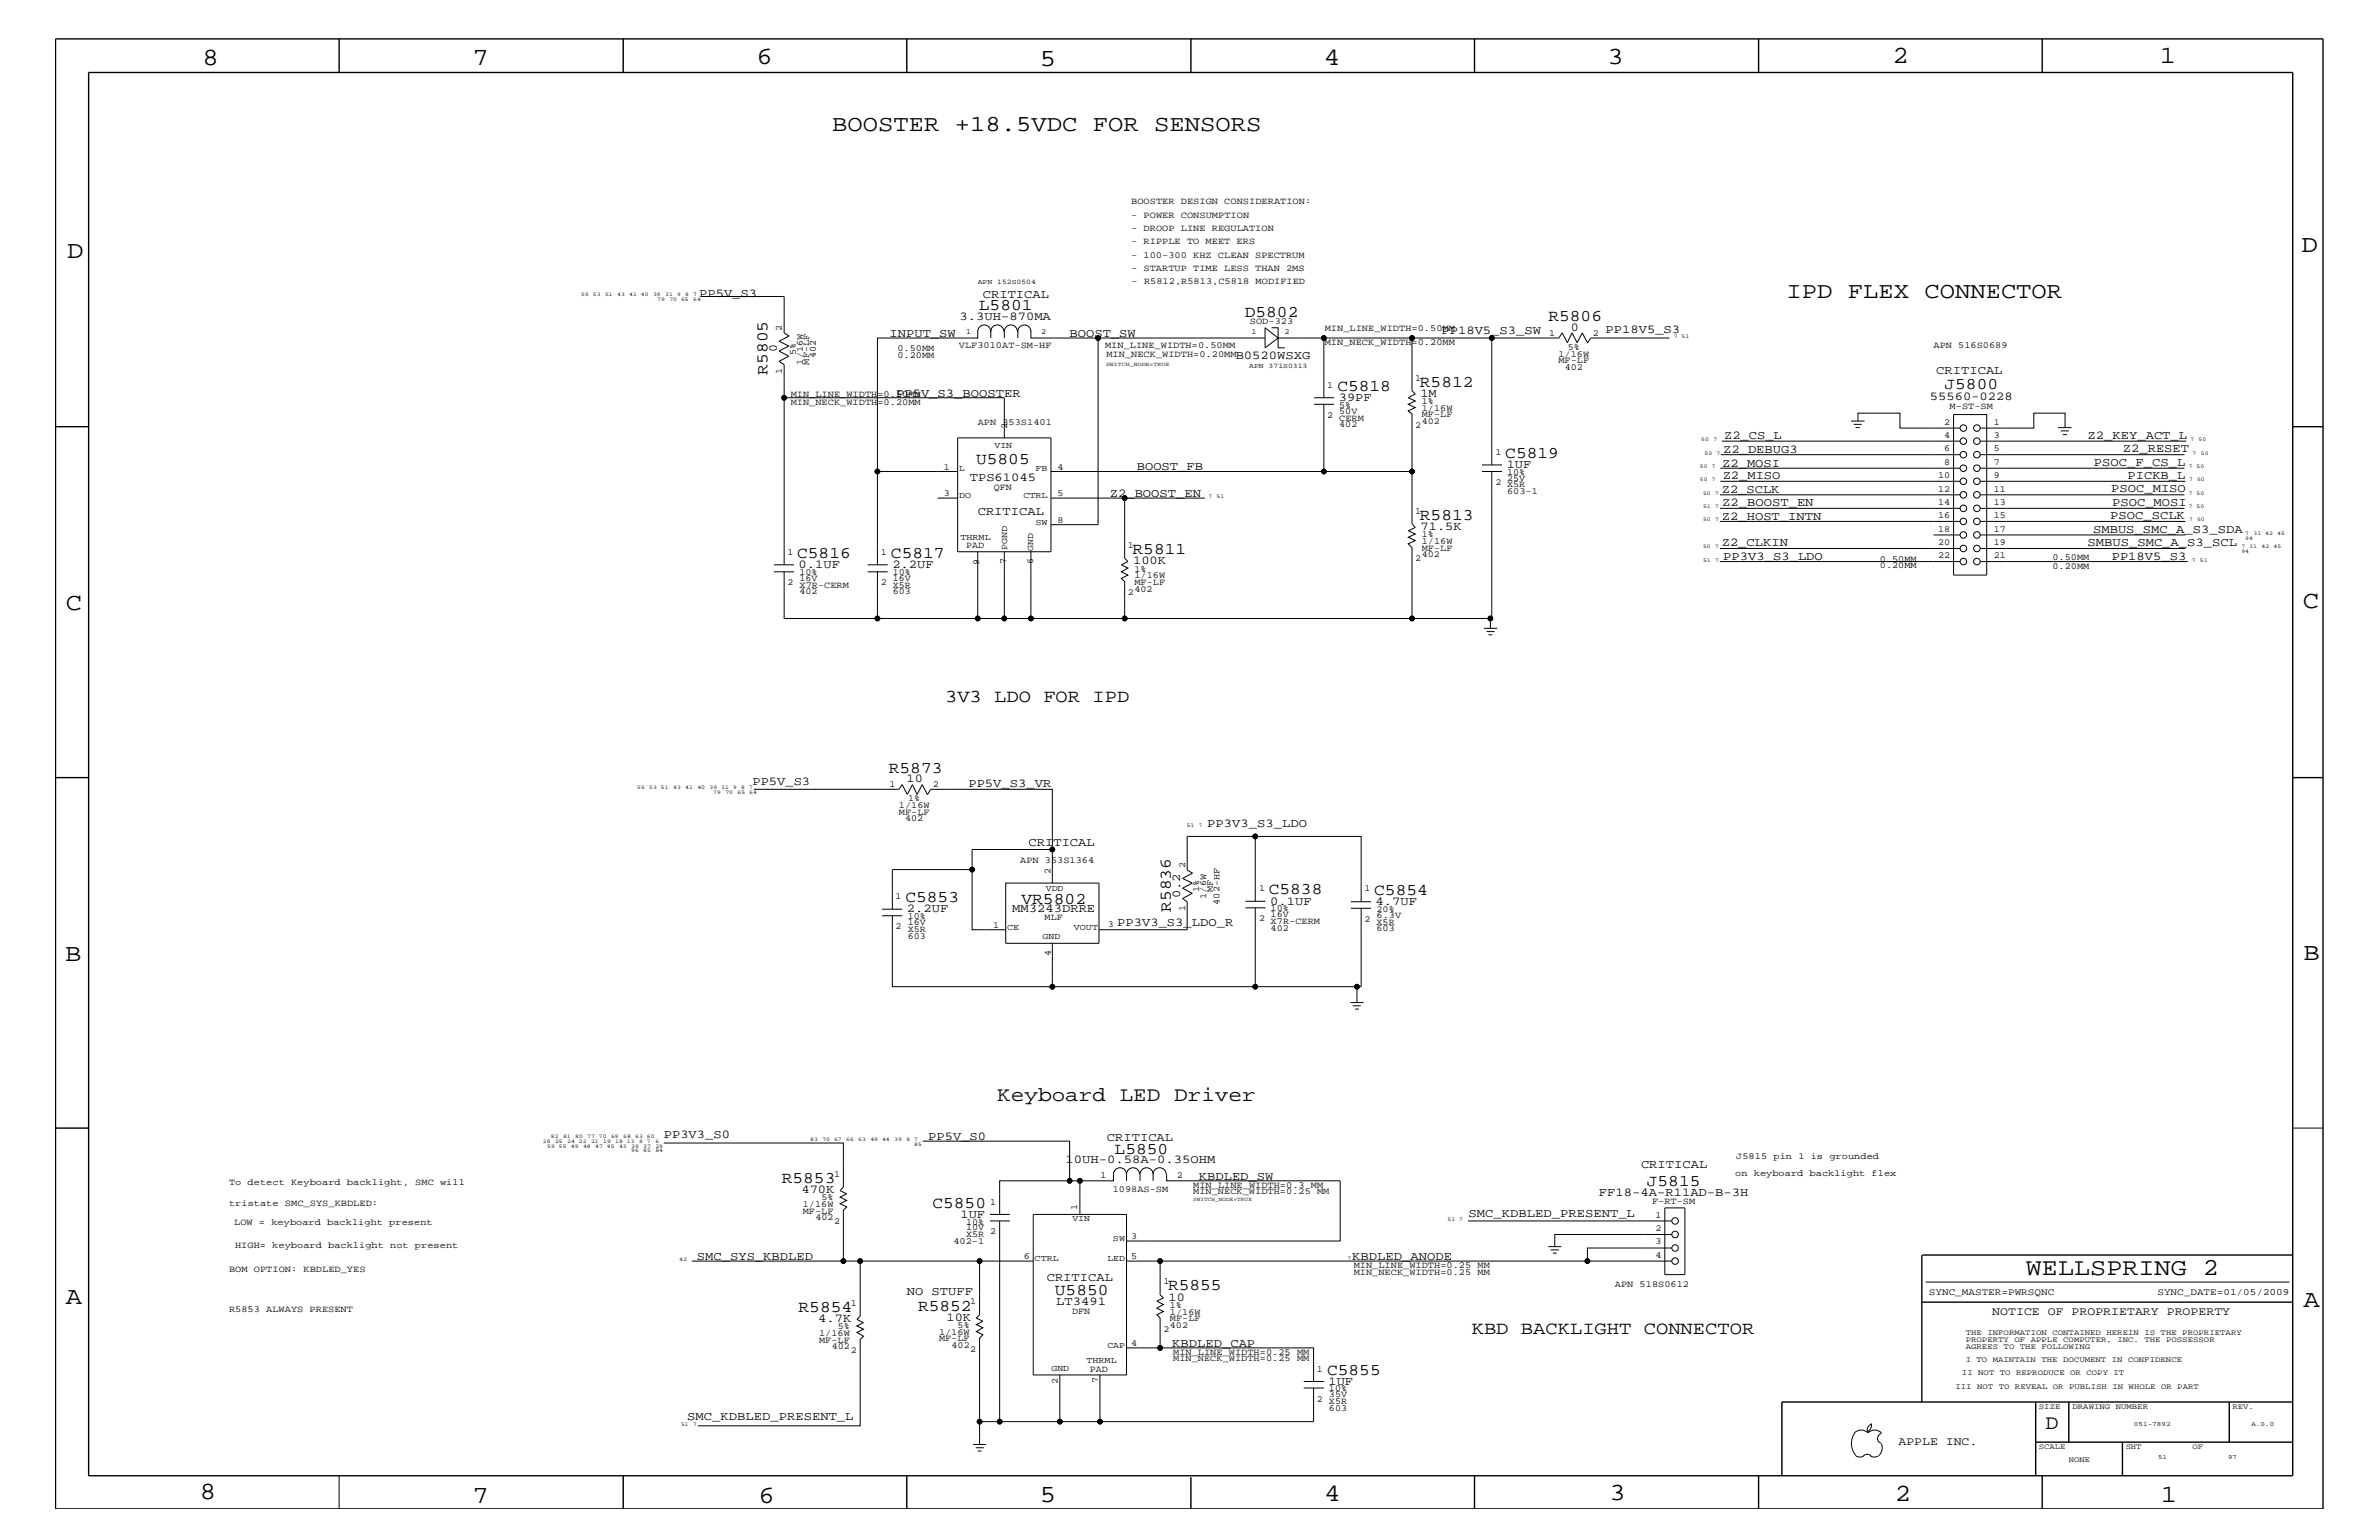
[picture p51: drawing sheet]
<svg xmlns="http://www.w3.org/2000/svg" width="432mm" height="279mm" viewBox="0 0 432 279" stroke-linecap="round" stroke-linejoin="round" font-family="sans-serif">
<defs><g id="words">
<g font-size="4.5">
<text x="36.7" y="11.7">8</text>
<text x="85.8" y="11.7">7</text>
<text x="137.3" y="11.5">6</text>
<text x="240.3" y="11.7">4</text>
<text x="291.8" y="11.5">3</text>
<text x="343.5" y="11.5">2</text>
<text x="392" y="11.5">1</text>
<text x="188.7" y="12.1">5</text>
<text x="12.2" y="46.8">D</text>
<text x="417.7" y="45.7">D</text>
<text x="11.9" y="110.6">C</text>
<text x="418" y="110.3">C</text>
<text x="11.9" y="174.3">B</text>
<text x="418.1" y="174.2">B</text>
<text x="11.9" y="236.7">A</text>
<text x="418.1" y="237.1">A</text>
<text x="36.2" y="271.9">8</text>
<text x="85.8" y="272.7">7</text>
<text x="137.7" y="272.7">6</text>
<text x="188.7" y="272.5">5</text>
<text x="240.4" y="272.3">4</text>
<text x="292.1" y="272.2">3</text>
<text x="343.9" y="272.3">2</text>
<text x="392.2" y="272.6">1</text>
</g>
<text font-size="4.4" x="367.7" y="231.3">WELLSPRING 2</text>
<g font-size="4.1">
<text x="151" y="23.7">BOOSTER +18.5VDC FOR SENSORS</text>
<text x="324.3" y="54.1">IPD FLEX CONNECTOR</text>
</g>
<g font-size="3.7">
<text x="181" y="199.8">Keyboard LED Driver</text>
<text x="371.3" y="259.3">D</text>
</g>
<g font-size="3.3">
<text x="171.5" y="127.5">3V3 LDO FOR IPD</text>
<text x="267.1" y="242">KBD BACKLIGHT CONNECTOR</text>
</g>
<g font-size="3">
<text x="177.7" y="56.3">L5801</text>
<text x="225.9" y="57.5">D5802</text>
<text x="281.1" y="58.3">R5806</text>
<text x="139.3" y="68" transform="rotate(-90 139.3 68)">R5805</text>
<text x="242.7" y="71">C5818</text>
<text x="257.7" y="70.2">R5812</text>
<text x="352.9" y="70.6">J5800</text>
<text x="273.2" y="83.1">C5819</text>
<text x="177.2" y="84.2">U5805</text>
<text x="257.7" y="94.3">R5813</text>
<text x="144.7" y="101.3">C5816</text>
<text x="161.7" y="101.3">C5817</text>
<text x="205.6" y="100.5">R5811</text>
<text x="161.3" y="140.2">R5873</text>
<text x="164.3" y="163.7">C5853</text>
<text x="185.4" y="163.9">VR5802</text>
<text x="212.5" y="165.4" transform="rotate(-90 212.5 165.4)">R5836</text>
<text x="230.3" y="162.2">C5838</text>
<text x="249.4" y="162.4">C5854</text>
<text x="202.3" y="209.3">L5850</text>
<text x="141.9" y="214.7">R5853</text>
<text x="298.9" y="215.3">J5815</text>
<text x="169.2" y="219.1">C5850</text>
<text x="144.9" y="238">R5854</text>
<text x="166.6" y="237.8">R5852</text>
<text x="191.5" y="234.9">U5850</text>
<text x="212" y="234.1">R5855</text>
<text x="240.9" y="249.5">C5855</text>
</g>
<g font-size="2.2">
<text x="126.9" y="53.9">PP5V_S3</text>
<text x="174.2" y="58">3.3UH-870MA</text>
<text x="178.4" y="54.1">CRITICAL</text>
<text x="285.1" y="60">0</text>
<text x="141" y="63.9" transform="rotate(-90 141 63.9)">0</text>
<text x="161.5" y="61.1">INPUT_SW</text>
<text x="194.1" y="61.1">BOOST_SW</text>
<text x="224.3" y="65.2">B0520WSXG</text>
<text x="261.6" y="60.6">PP18V5_S3_SW</text>
<text x="291.4" y="60.4">PP18V5_S3</text>
<text x="162.6" y="72">PP5V_S3_BOOSTER</text>
<text x="257.8" y="72">1M</text>
<text x="351.5" y="67.9">CRITICAL</text>
<text x="243" y="72.8">39PF</text>
<text x="350.3" y="72.6">55560-0228</text>
<text x="312.8" y="82.2">Z2_DEBUG3</text>
<text x="312.9" y="79.7">Z2_CS_L</text>
<text x="378.9" y="79.6">Z2_KEY_ACT_L</text>
<text x="385.3" y="82">Z2_RESET</text>
<text x="176" y="87.2">TPS61045</text>
<text x="206.3" y="85.3">BOOST_FB</text>
<text x="273.5" y="84.9">1UF</text>
<text x="312.5" y="89.5">Z2_SCLK</text>
<text x="312.6" y="84.7">Z2_MOSI</text>
<text x="312.7" y="86.9">Z2_MISO</text>
<text x="380.1" y="84.5">PSOC_F_CS_L</text>
<text x="383.2" y="89.2">PSOC_MISO</text>
<text x="386.2" y="87">PICKB_L</text>
<text x="177.5" y="93.4">CRITICAL</text>
<text x="201.4" y="90.1">Z2_BOOST_EN</text>
<text x="312.5" y="94.3">Z2_HOST_INTN</text>
<text x="312.6" y="91.8">Z2_BOOST_EN</text>
<text x="383" y="94.2">PSOC_SCLK</text>
<text x="383.4" y="91.7">PSOC_MOSI</text>
<text x="257.8" y="96.1">71.5K</text>
<text x="312.5" y="99">Z2_CLKIN</text>
<text x="312.8" y="101.5">PP3V3_S3_LDO</text>
<text x="378.9" y="99">SMBUS_SMC_A_S3_SCL</text>
<text x="379.9" y="96.7">SMBUS_SMC_A_S3_SDA</text>
<text x="383.3" y="101.5">PP18V5_S3</text>
<text x="144.9" y="103.1">0.1UF</text>
<text x="162" y="103.1">2.2UF</text>
<text x="205.7" y="102.4">100K</text>
<text x="136.6" y="142.4">PP5V_S3</text>
<text x="164.5" y="141.9">10</text>
<text x="175.8" y="142.8">PP5V_S3_VR</text>
<text x="186.7" y="153.4">CRITICAL</text>
<text x="219.1" y="150.1">PP3V3_S3_LDO</text>
<text x="164.6" y="165.6">2.2UF</text>
<text x="183.7" y="165.6">MM3243DRRE</text>
<text x="214.2" y="163" transform="rotate(-90 214.2 163)">0.2</text>
<text x="230.5" y="164.1">0.1UF</text>
<text x="249.7" y="164.2">4.7UF</text>
<text x="202.8" y="168.1">PP3V3_S3_LDO_R</text>
<text x="120.5" y="206.5">PP3V3_S0</text>
<text x="168.5" y="206.8">PP5V_S0</text>
<text x="200.9" y="207">CRITICAL</text>
<text x="193.4" y="211">10UH-0.58A-0.35OHM</text>
<text x="217.6" y="214.1">KBDLED_SW</text>
<text x="297.9" y="211.9">CRITICAL</text>
<text x="145.5" y="216.4">470K</text>
<text x="174.3" y="220.9">1UF</text>
<text x="266.5" y="220.8">SMC_KDBLED_PRESENT_L</text>
<text x="290.2" y="217">FF18-4A-R11AD-B-3H</text>
<text x="126.5" y="228.5">SMC_SYS_KBDLED</text>
<text x="190" y="232.4">CRITICAL</text>
<text x="245.4" y="228.5">KBDLED_ANODE</text>
<text x="148.5" y="239.9">4.7K</text>
<text x="164.6" y="235">NO STUFF</text>
<text x="171.8" y="239.6">10K</text>
<text x="191.7" y="236.8">LT3491</text>
<text x="212.1" y="236">10</text>
<text x="212.8" y="244.4">KBDLED_CAP</text>
<text x="241.1" y="251.2">1UF</text>
<text x="124.7" y="257.7">SMC_KDBLED_PRESENT_L</text>
</g>
<g font-size="2.1">
<text x="361.6" y="238.6">NOTICE OF PROPRIETARY PROPERTY</text>
<text x="344.6" y="262.2">APPLE INC.</text>
</g>
<g font-size="1.8">
<text x="350.1" y="235">SYNC_MASTER=PWRSQNC</text>
<text x="391.6" y="235">SYNC_DATE=01/05/2009</text>
</g>
<g font-size="1.7">
<text x="205.3" y="39.5">- POWER CONSUMPTION</text>
<text x="205.3" y="41.9">- DROOP LINE REGULATION</text>
<text x="205.3" y="37">BOOSTER DESIGN CONSIDERATION:</text>
<text x="205.3" y="46.8">- 100-300 KHZ CLEAN SPECTRUM</text>
<text x="205.3" y="44.3">- RIPPLE TO MEET ERS</text>
<text x="205.3" y="49.1">- STARTUP TIME LESS THAN 2MS</text>
<text x="205.4" y="51.5">- R5812,R5813,C5818 MODIFIED</text>
<text x="141.9" y="60" transform="rotate(-90 141.9 60)">2</text>
<text x="226.9" y="58.9">SOD-323</text>
<text x="144.4" y="64.5" transform="rotate(-90 144.4 64.5)">5%</text>
<text x="148.1" y="65" transform="rotate(-90 148.1 65)">402</text>
<text x="162.9" y="63.7">0.50MM</text>
<text x="162.9" y="64.9">0.20MM</text>
<text x="174" y="63.2">VLF3010AT-SM-HF</text>
<text x="200.6" y="63.1">MIN_LINE_WIDTH=0.50MM</text>
<text x="200.8" y="64.7">MIN_NECK_WIDTH=0.20MM</text>
<text x="240.5" y="62.5">MIN_NECK_WIDTH=0.20MM</text>
<text x="240.5" y="60.1">MIN_LINE_WIDTH=0.50MM</text>
<text x="281.2" y="60.9">1</text>
<text x="282.9" y="64.7">1/16W</text>
<text x="282.9" y="65.9">MF-LF</text>
<text x="284.6" y="63.4">5%</text>
<text x="289.1" y="60.9">2</text>
<text x="350.9" y="63.1">APN 516S0689</text>
<text x="141.9" y="67.8" transform="rotate(-90 141.9 67.8)">1</text>
<text x="143.5" y="72">MIN_LINE_WIDTH=0.50MM</text>
<text x="145.7" y="66.2" transform="rotate(-90 145.7 66.2)">1/16W</text>
<text x="146.9" y="66.2" transform="rotate(-90 146.9 66.2)">MF-LF</text>
<text x="240.9" y="70.4">1</text>
<text x="256.9" y="69.1">1</text>
<text x="284" y="67.1">402</text>
<text x="143.5" y="73.4">MIN_NECK_WIDTH=0.20MM</text>
<text x="177.5" y="77.1">APN 353S1401</text>
<text x="182.8" y="77.9" transform="rotate(-90 182.8 77.9)">2</text>
<text x="240.9" y="75.8">2</text>
<text x="243.1" y="75">50V</text>
<text x="243.1" y="74">5%</text>
<text x="243.1" y="77.5">402</text>
<text x="243.1" y="76.3">CERM</text>
<text x="256.9" y="77.6">2</text>
<text x="258.1" y="74.5">1/16W</text>
<text x="258.1" y="73.3">1%</text>
<text x="258.1" y="77">402</text>
<text x="258.1" y="75.7">MF-LF</text>
<text x="352.9" y="77.1">2</text>
<text x="353.9" y="74.3">M-ST-SM</text>
<text x="361.9" y="77.1">1</text>
<text x="271.4" y="82.5">1</text>
<text x="352.9" y="81.9">6</text>
<text x="352.9" y="79.4">4</text>
<text x="361.9" y="81.9">5</text>
<text x="361.9" y="79.4">3</text>
<text x="171.3" y="85.3">1</text>
<text x="180.4" y="88.8">QFN</text>
<text x="191.9" y="85.3">4</text>
<text x="271.4" y="88">2</text>
<text x="273.6" y="87.2">25V</text>
<text x="273.6" y="86.1">10%</text>
<text x="273.6" y="89.7">603-1</text>
<text x="273.6" y="88.4">X5R</text>
<text x="351.8" y="89.2">12</text>
<text x="351.8" y="86.7">10</text>
<text x="352.9" y="84.4">8</text>
<text x="361.9" y="86.7">9</text>
<text x="361.9" y="84.4">7</text>
<text x="361.9" y="89.2">11</text>
<text x="171.3" y="90">3</text>
<text x="191.9" y="94.9">8</text>
<text x="191.9" y="90">5</text>
<text x="256.9" y="93.2">1</text>
<text x="351.8" y="94">16</text>
<text x="351.8" y="91.6">14</text>
<text x="361.9" y="94">15</text>
<text x="361.9" y="91.6">13</text>
<text x="142.9" y="100.7">1</text>
<text x="159.9" y="100.7">1</text>
<text x="175.3" y="99.5">PAD</text>
<text x="204.7" y="99.5">1</text>
<text x="256.9" y="101.7">2</text>
<text x="258.1" y="98.7">1/16W</text>
<text x="258.1" y="97.5">1%</text>
<text x="258.1" y="101.1">402</text>
<text x="258.1" y="99.9">MF-LF</text>
<text x="341.2" y="101.9">0.50MM</text>
<text x="351.8" y="101.3">22</text>
<text x="351.8" y="98.8">20</text>
<text x="351.8" y="96.5">18</text>
<text x="361.9" y="101.3">21</text>
<text x="361.9" y="98.8">19</text>
<text x="361.9" y="96.5">17</text>
<text x="372.5" y="101.6">0.50MM</text>
<text x="142.9" y="106.1">2</text>
<text x="145.1" y="106.6">X7R-CERM</text>
<text x="145.1" y="105.4">16V</text>
<text x="145.1" y="104.3">10%</text>
<text x="145.1" y="107.8">402</text>
<text x="159.9" y="106.1">2</text>
<text x="162.1" y="107.8">603</text>
<text x="162.1" y="105.4">16V</text>
<text x="162.1" y="104.3">10%</text>
<text x="162.1" y="106.6">X5R</text>
<text x="177.7" y="102.5" transform="rotate(-90 177.7 102.5)">9</text>
<text x="182.6" y="102.4" transform="rotate(-90 182.6 102.4)">7</text>
<text x="187.5" y="102.3" transform="rotate(-90 187.5 102.3)">6</text>
<text x="204.7" y="108">2</text>
<text x="205.9" y="104.9">1/16W</text>
<text x="205.9" y="103.7">1%</text>
<text x="205.9" y="107.4">402</text>
<text x="205.9" y="106.1">MF-LF</text>
<text x="341.2" y="103.1">0.20MM</text>
<text x="372.5" y="103.3">0.20MM</text>
<text x="161.5" y="142.9">1</text>
<text x="169.3" y="142.9">2</text>
<text x="163.2" y="146.7">1/16W</text>
<text x="163.2" y="147.9">MF-LF</text>
<text x="164.3" y="149">402</text>
<text x="164.8" y="145.4">1%</text>
<text x="185.2" y="156.6">APN 353S1364</text>
<text x="190.7" y="158.5" transform="rotate(-90 190.7 158.5)">2</text>
<text x="215.1" y="157.4" transform="rotate(-90 215.1 157.4)">2</text>
<text x="217.7" y="161.9" transform="rotate(-90 217.7 161.9)">1%</text>
<text x="220.1" y="161.9" transform="rotate(-90 220.1 161.9)">MF</text>
<text x="228.5" y="161.7">1</text>
<text x="247.6" y="161.7">1</text>
<text x="162.6" y="163.1">1</text>
<text x="164.8" y="166.7">10%</text>
<text x="164.8" y="167.8">16V</text>
<text x="189.6" y="166.9">MLF</text>
<text x="215.1" y="165.3" transform="rotate(-90 215.1 165.3)">1</text>
<text x="218.9" y="163.1" transform="rotate(-90 218.9 163.1)">1/6W</text>
<text x="221.3" y="164.2" transform="rotate(-90 221.3 164.2)">402-HF</text>
<text x="228.5" y="167.1">2</text>
<text x="230.6" y="166.4">16V</text>
<text x="230.6" y="165.3">10%</text>
<text x="230.6" y="167.6">X7R-CERM</text>
<text x="247.6" y="167.2">2</text>
<text x="249.9" y="166.5">6.3V</text>
<text x="249.9" y="165.4">20%</text>
<text x="249.9" y="167.8">X5R</text>
<text x="162.6" y="168.6">2 X5R</text>
<text x="164.8" y="170.3">603</text>
<text x="180.3" y="168.3">1</text>
<text x="190.8" y="173.4" transform="rotate(-90 190.8 173.4)">4</text>
<text x="201.1" y="168.2">3</text>
<text x="230.6" y="168.9">402</text>
<text x="249.9" y="168.9">603</text>
<text x="41.6" y="215">To detect Keyboard backlight, SMC will</text>
<text x="151.4" y="213.6">1</text>
<text x="199.7" y="213.6">1</text>
<text x="213.6" y="213.6">2</text>
<text x="216.6" y="215.5">MIN_LINE_WIDTH=0.3 MM</text>
<text x="315" y="213.3">on keyboard backlight flex</text>
<text x="315.1" y="210.3">J5815 pin 1 is grounded</text>
<text x="41.6" y="218.7">tristate SMC_SYS_KBDLED:</text>
<text x="145.7" y="219">1/16W</text>
<text x="145.7" y="220.2">MF-LF</text>
<text x="148" y="221.4">402</text>
<text x="149.1" y="217.8">5%</text>
<text x="179.7" y="218.6">1</text>
<text x="195.5" y="219.6" transform="rotate(-90 195.5 219.6)">1</text>
<text x="202" y="216.2">1098AS-SM</text>
<text x="216.6" y="216.7">MIN_NECK_WIDTH=0.25 MM</text>
<text x="299.8" y="218.4">F-RT-SM</text>
<text x="300.5" y="220.9">1</text>
<text x="42.5" y="222.3">LOW = keyboard backlight present</text>
<text x="42.7" y="226.4">HIGH= keyboard backlight not present</text>
<text x="151.4" y="222">2</text>
<text x="173.1" y="225.7">402-1</text>
<text x="175.3" y="223.2">10V</text>
<text x="175.3" y="222.2">10%</text>
<text x="175.3" y="224.5">X5R</text>
<text x="179.7" y="224">2</text>
<text x="205.3" y="224.8">3</text>
<text x="300.5" y="225.7">3</text>
<text x="300.5" y="223.4">2</text>
<text x="41.6" y="230.7">BOM OPTION: KBDLED_YES</text>
<text x="185.8" y="228.5">6</text>
<text x="205.3" y="228.5">5</text>
<text x="211.2" y="233">1</text>
<text x="245.7" y="231.3">MIN_NECK_WIDTH=0.25 MM</text>
<text x="245.7" y="230.1">MIN_LINE_WIDTH=0.25 MM</text>
<text x="293.1" y="233.5">APN 518S0612</text>
<text x="300.5" y="228.2">4</text>
<text x="41.6" y="238">R5853 ALWAYS PRESENT</text>
<text x="154.4" y="236.9">1</text>
<text x="176.1" y="236.7">1</text>
<text x="194.6" y="238.4">DFN</text>
<text x="212.3" y="238.5">1/16W</text>
<text x="212.3" y="237.3">1%</text>
<text x="212.3" y="239.7">MF-LF</text>
<text x="148.7" y="242.4">1/16W</text>
<text x="148.7" y="243.6">MF-LF</text>
<text x="151" y="244.8">402</text>
<text x="152.1" y="241.2">5%</text>
<text x="154.4" y="245.4">2</text>
<text x="170.4" y="242.2">1/16W</text>
<text x="170.4" y="243.4">MF-LF</text>
<text x="172.7" y="244.5">402</text>
<text x="173.8" y="240.9">5%</text>
<text x="176.1" y="245.2">2</text>
<text x="205.3" y="244.2">4</text>
<text x="211.2" y="241.6">2</text>
<text x="212.3" y="240.9">402</text>
<text x="212.9" y="245.8">MIN_LINE_WIDTH=0.25 MM</text>
<text x="192" y="251.1" transform="rotate(-90 192 251.1)">2</text>
<text x="197.8" y="248.9">PAD</text>
<text x="199.3" y="251" transform="rotate(-90 199.3 251)">7</text>
<text x="212.9" y="247">MIN_NECK_WIDTH=0.25 MM</text>
<text x="239" y="248.9">1</text>
<text x="239" y="254.3">2</text>
<text x="241.2" y="253.5">35V</text>
<text x="241.2" y="252.4">10%</text>
<text x="241.2" y="256">603</text>
<text x="241.2" y="254.8">X5R</text>
</g>
<g font-size="1.6">
<text x="180.5" y="81.3">VIN</text>
<text x="174.1" y="85.5">L</text>
<text x="188" y="85.5">FB</text>
<text x="174.1" y="90.4">DO</text>
<text x="185.8" y="90.4">CTRL</text>
<text x="188" y="95.3">SW</text>
<text x="174.3" y="98">THRML</text>
<text x="182.8" y="99.9" transform="rotate(-90 182.8 99.9)">PGND</text>
<text x="187.5" y="99.9" transform="rotate(-90 187.5 99.9)">GND</text>
<text x="189.8" y="161.7">VDD</text>
<text x="182.8" y="168.7">CE</text>
<text x="189.2" y="170.3">GND</text>
<text x="194.9" y="168.7">VOUT</text>
<text x="194.6" y="221.5">VIN</text>
<text x="202" y="225.2">SW</text>
<text x="187.8" y="228.8">CTRL</text>
<text x="201" y="228.8">LED</text>
<text x="201" y="244.5">CAP</text>
<text x="190.8" y="248.7">GND</text>
<text x="197.2" y="247.3">THRML</text>
</g>
<g font-size="1.4">
<text x="175.3" y="60.6">1</text>
<text x="189" y="60.6">2</text>
<text x="227.2" y="60.6">1</text>
<text x="233.2" y="60.6">2</text>
<text x="356.8" y="242.3">THE INFORMATION CONTAINED HEREIN IS THE PROPRIETARY</text>
<text x="356.8" y="243.5">PROPERTY OF APPLE COMPUTER, INC. THE POSSESSOR</text>
<text x="356.8" y="244.7">AGREES TO THE FOLLOWING</text>
<text x="354.9" y="252">III NOT TO REVEAL OR PUBLISH IN WHOLE OR PART</text>
<text x="356.1" y="249.5">II NOT TO REPRODUCE OR COPY IT</text>
<text x="356.8" y="247.1">I TO MAINTAIN THE DOCUMENT IN CONFIDENCE</text>
<text x="370.1" y="255.6">SIZE</text>
<text x="376.2" y="255.6">DRAWING NUMBER</text>
<text x="405.2" y="255.6">REV.</text>
<text x="370.1" y="262.9">SCALE</text>
<text x="385.8" y="262.9">SHT</text>
<text x="397.9" y="262.9">OF</text>
<text x="375.5" y="265.3">NONE</text>
</g>
<g font-size="1.3">
<text x="177.5" y="51.6">APN 152S0504</text>
<text x="226.7" y="66.8">APN 371S0313</text>
</g>
<g font-size="1.2">
<text x="387.3" y="258.7">051-7892</text>
<text x="408.6" y="258.7">A.0.0</text>
<text x="391.7" y="264.7">51</text>
<text x="404.4" y="264.7">97</text>
</g>
<g font-size="1">
<text x="105.5" y="53.8">55 53</text>
<text x="109.8" y="53.8">51</text>
<text x="112" y="53.8">43</text>
<text x="114.2" y="53.8">41 40</text>
<text x="118.5" y="53.8">39</text>
<text x="120.7" y="53.8">31</text>
<text x="122.9" y="53.8">9</text>
<text x="124.4" y="53.8">8</text>
<text x="125.8" y="53.8">7</text>
<text x="119.3" y="54.6">79</text>
<text x="121.5" y="54.6">70 65</text>
<text x="125.8" y="54.6">64</text>
<text x="303.8" y="61.3">7</text>
<text x="305.2" y="61.3">51</text>
<text x="200.7" y="66.5">SWITCH_NODE=TRUE</text>
<text x="308.8" y="80">50</text>
<text x="309.4" y="82.5">50</text>
<text x="311" y="80">7</text>
<text x="311.6" y="82.5">7</text>
<text x="397.6" y="80">7</text>
<text x="397.9" y="82.5">7</text>
<text x="399" y="80">50</text>
<text x="399.5" y="82.5">50</text>
<text x="308.5" y="84.9">50</text>
<text x="308.5" y="87.3">50</text>
<text x="309.1" y="89.8">50</text>
<text x="310.7" y="84.9">7</text>
<text x="310.7" y="87.3">7</text>
<text x="311.3" y="89.8">7</text>
<text x="397.3" y="84.9">7</text>
<text x="397.3" y="89.8">7</text>
<text x="397.3" y="87.3">7</text>
<text x="398.7" y="84.9">50</text>
<text x="398.7" y="89.8">50</text>
<text x="398.8" y="87.3">50</text>
<text x="219.4" y="90.4">7</text>
<text x="220.8" y="90.4">51</text>
<text x="309.1" y="92.2">51</text>
<text x="309.1" y="94.6">50</text>
<text x="311.3" y="92.2">7</text>
<text x="311.3" y="94.6">7</text>
<text x="397.3" y="92.2">7</text>
<text x="397.3" y="94.6">7</text>
<text x="398.7" y="92.2">50</text>
<text x="398.8" y="94.6">50</text>
<text x="309.1" y="99.5">50</text>
<text x="309.1" y="101.9">51</text>
<text x="311.3" y="99.5">7</text>
<text x="311.3" y="101.9">7</text>
<text x="397.8" y="101.9">7</text>
<text x="399.3" y="101.9">51</text>
<text x="406.8" y="99.5">7</text>
<text x="406.8" y="100.4">94</text>
<text x="407.5" y="97.1">7</text>
<text x="407.5" y="97.9">94</text>
<text x="408.3" y="99.5">31</text>
<text x="409" y="97.1">31 42</text>
<text x="410.5" y="99.5">42</text>
<text x="412.7" y="99.5">45</text>
<text x="413.3" y="97.1">45</text>
<text x="115.7" y="143.2">55</text>
<text x="117.9" y="143.2">53 51</text>
<text x="122.2" y="143.2">43</text>
<text x="124.4" y="143.2">41</text>
<text x="126.6" y="143.2">40</text>
<text x="128.8" y="143.2">39 31</text>
<text x="133.1" y="143.2">9</text>
<text x="134.5" y="143.2">8</text>
<text x="136" y="143.2">7</text>
<text x="129.5" y="144.1">79</text>
<text x="131.7" y="144.1">70</text>
<text x="133.9" y="144.1">65 64</text>
<text x="215.4" y="150.1">51</text>
<text x="217.6" y="150.1">7</text>
<text x="98.6" y="207.4">28</text>
<text x="99.3" y="208.2">59 55</text>
<text x="100" y="206.5">82</text>
<text x="100.8" y="207.4">25</text>
<text x="102.2" y="206.5">81</text>
<text x="103" y="207.4">24 22</text>
<text x="103.6" y="208.2">49</text>
<text x="104.4" y="206.5">80</text>
<text x="105.8" y="208.2">48</text>
<text x="106.6" y="206.5">77 70</text>
<text x="107.3" y="207.4">21</text>
<text x="108" y="208.2">47 45</text>
<text x="109.5" y="207.4">19</text>
<text x="110.9" y="206.5">69</text>
<text x="111.7" y="207.4">18 13</text>
<text x="112.4" y="208.2">43</text>
<text x="113.1" y="206.5">68</text>
<text x="114.6" y="208.2">39</text>
<text x="114.6" y="209.1">96</text>
<text x="115.3" y="206.5">63 60</text>
<text x="116" y="207.4">8</text>
<text x="116.8" y="208.2">37</text>
<text x="116.8" y="209.1">85</text>
<text x="117.4" y="207.4">7</text>
<text x="119" y="207.4">6</text>
<text x="119" y="208.2">29</text>
<text x="119" y="209.1">84</text>
<text x="147.1" y="207">83</text>
<text x="149.3" y="207">70 67</text>
<text x="153.6" y="207">66</text>
<text x="155.8" y="207">63</text>
<text x="158" y="207">49 44</text>
<text x="162.3" y="207">39</text>
<text x="164.5" y="207">8</text>
<text x="165.9" y="207">7</text>
<text x="165.9" y="207.9">85</text>
<text x="216.6" y="217.9">SWITCH_NODE=TRUE</text>
<text x="262.7" y="221.5">51 7</text>
<text x="123.3" y="228.8">42</text>
<text x="244.6" y="228.5">7</text>
<text x="123.6" y="258.7">51</text>
<text x="125.8" y="258.7">7</text>
</g>
</g></defs>
<g fill="none" stroke="#000" stroke-width=".18">
<path d="M127.4 53.8h14.9v6.6l1 .6M230.8 59.5h1.2v3.6h1.2M143.2 61l-1.8 .9 1.8 .9-1.8 .9 1.8 .9-1.8 1 .9 .6v6M173.8 79.4h17v20.7h-17zM177.5 60.1v1.2h-18.2v24.2M177.5 60.1a1.19 1.19 0 0 1 1.1-1.1 1.19 1.19 0 0 1 1.2 1.1 1.19 1.19 0 0 1 1.2-1.1 1.19 1.19 0 0 1 1.2 1.1M179.8 60.1v1.2M182.3 60.1a1.19 1.19 0 0 1 1.2-1.1 1.19 1.19 0 0 1 1.2 1.1M182.3 79.4v-7.2h-40v30.3M182.3 60.1v1.2M184.7 60.1a1.19 1.19 0 0 1 1.2-1.1 1.19 1.19 0 0 1 1.2 1.1M184.7 60.1v1.2"/>
<path d="M187.1 60.1v1.2h42.5M199.3 61.3v33.9h-8.5M232 61.3l-2.4-1.8v3.6l2.4-1.8h24.3M238.5 73.3h3.6M238.5 72.2h3.6M240.3 73.3v12.2h-49.5M240.3 61.3v10.9M270.8 61.3h-14.5v9.6l.6 .6-1.3 .7 1.3 .6-1.3 .5 1.3 .6-1.3 .6 .7 .6v19.9l.6 .7-1.3 .6 1.3 .6-1.3 .6 1.3 .6-1.3 .6 .7 .6v12.9h14.2M288.1 62.2l-.9-1.8-.9 1.8-1-1.8-.8 1.8-1-1.8-.5 .9h-12.2v23.1M303 61.3h-14.3l-.6 1M336 76.4h2.4M336.5 77h1.4"/>
<path d="M336.8 77.6h.8M337.2 76.4v-1.4h7.6v2.7h11M354.6 75.2h6v29.1h-6zM373.5 77.6h2.5M374.1 78.2h1.4M374.4 78.9h.8M374.8 77.6v-2.6h-5.7v2.7h-9.7M170.2 90.4h3.6M173.8 85.5h-14.5v17M190.8 90.4h13.3M218.7 90.4h-14.6v10.9l.6 .6-1.2 .6 1.2 .6-1.2 .6 1.2 .6-1.2 .6 .6 .6v6.7h-17v-12.1M240.3 85.5h16"/>
<path d="M269 85.5h3.6M269 84.4h3.6M270.8 85.5v26.7h-.3v1.8M312.2 99.5h43.6M312.2 94.6h43.6M312.2 92.2h43.6M312.2 89.8h43.6M312.3 87.3h43.5M312.3 84.9h43.5M312.3 82.5h43.5M312.5 80h43.3M350.9 97.1h4.9"/>
<path d="M359.4 99.5h37.3M359.4 97.1h37.3M359.4 94.6h37.3M359.4 87.3h37.3M359.4 92.2h37.1M359.4 89.8h37.1M359.4 84.9h37.1M359.4 82.5h37.1M359.4 80h37.4M140.5 103.7h3.6M140.5 102.5h3.6M142.3 103.7v8.5h17v-8.5"/>
<path d="M157.5 103.7h3.6M157.5 102.5h3.6M159.3 112.2h18.2M177.5 100.1v12.1h4.8v-12.1M182.3 112.2h4.8M204.1 112.2h52.2M269.3 114h2.5M269.8 114.6h1.5M270.2 115.2h.6M312.2 101.9h43.6M359.4 101.9h37.7M136.8 143.2h26.4l.5-.8 1 1.7 .9-1.7 .9 1.7 .9-1.7 .9 1.7"/>
<path d="M168.3 144.2l.6-1h22.1v17M176.4 157.8h-14.4v7.2M191 154.1h-14.6v14.6h6.1M216.4 158.4l-1.8 1 1.8 .8-1.8 .9 1.8 1-1.8 .9 .9 .6v5.1h-16M227.8 151.8h-12.3v6l1 .6M160.1 166.1h3.6M160.1 165h3.6M162 166.1v12.9h29M182.5 160.2h17v10.9h-17zM191 171.1v7.9M226.1 164.7h3.6M226.1 163.5h3.6"/>
<path d="M227.8 164.7v14.3h-36.8M227.8 163.5v-11.7h19.3v11.8M227.8 179h18.5M245.2 164.8h3.6M245.2 163.6h3.6M247.1 164.8v14.2h-.8v2.9M245.1 181.9h2.4M245.5 182.5h1.5M246 183.1h.6M120.5 207.4h32.6v7.9l-.6 .7 1.2 .6-1.2 .6 1.2 .6-1.2 .6 1.2 .6-.6 .6v9.2h-27.5M167.5 207h26.6v7.2h8v-1.2a1.19 1.19 0 0 1 1.2-1.1 1.19 1.19 0 0 1 1.2 1.1M194.1 214.2h-12.7v6.1"/>
<path d="M196 214.2v6.1M204.5 213a1.19 1.19 0 0 1 1.2-1.1 1.19 1.19 0 0 1 1.1 1.1M204.5 213v1.2M209.3 213a1.19 1.19 0 0 0-1.2-1.1 1.19 1.19 0 0 0-1.2 1.1v1.2M209.3 213a1.19 1.19 0 0 1 1.2-1.1 1.19 1.19 0 0 1 1.2 1.1M209.3 213v1.2M211.8 213v1.2h31.4v11h-38.7M302.2 219.1h3.6v12.2h-3.6zM416.1 204.7h5.5M153.1 228.8h3v10l-.6 .6 1.2 .6-1.2 .6 1.2 .6-1.2 .6 1.2 .6-.6 .6v15.7h-29.4M156.1 228.8h31.4M177.8 228.8v9.7l-.6 .6 1.2 .6-1.2 .6 1.2 .6-1.2 .7 1.2 .6-.6 .6v19.3"/>
<path d="M179.7 220.3h3.6M179.7 221.5h3.6M181.4 221.5v36.4M187.5 220.3h17v29.2h-17zM204.5 228.8h6.1v6.1l.6 .6-1.2 .6 1.2 .6-1.2 .6 1.2 .6-1.2 .6 .6 .6v5.4h27.8v6.1M210.6 228.8h77.5M266.4 221.5h37M281 226.2h2.4M281.4 226.8h1.6M281.9 227.4h.6M303.4 224h-21.2v2.2M303.4 226.4h-15.3v2.4h15.3"/>
<path d="M349.5 232.6h66M192.4 249.5v8.4M199.6 249.5v8.4M204.5 244.5h6.1M236.6 251.8h3.7M236.6 250.6h3.7M238.4 251.8v6.1h-60.6M336.6 260a1.69 1.69 0 0 1 2.4 0 1.72 1.72 0 0 1 2.5 0M339.6 258.3l.1 .1a1.27 1.27 0 0 1-.7 1.3M339.6 258.4a.99 .99 0 0 0-.6 1.4M61.6 267.7v6.1M176.6 262.1h2.4"/>
<path d="M177.1 262.7h1.5M177.5 263.3h.6M336.6 260a3.3 3.3 0 0 0 .3 4.1M336.9 264.1l.7 .3 .7-.3M338.2 264.1l.7-.3 .7 .3M339.5 264.1l.7 .3 .7-.3M341.5 260.1a.93 .93 0 0 0-.7 .9 .93 .93 0 0 0 .7 .9M341.5 262l.1 .7a1.99 1.99 0 0 1-.6 1.4"/>
<circle cx="142.3" cy="72.2" r=".42"/>
<circle cx="199.3" cy="61.3" r=".42"/>
<circle cx="240.3" cy="61.3" r=".42"/>
<circle cx="256.3" cy="61.3" r=".42"/>
<circle cx="270.8" cy="61.3" r=".42"/>
<circle cx="356.4" cy="77.7" r=".59"/>
<circle cx="358.8" cy="77.7" r=".59"/>
<circle cx="159.3" cy="85.5" r=".42"/>
<circle cx="204.1" cy="90.4" r=".42"/>
<circle cx="240.3" cy="85.5" r=".42"/>
<circle cx="256.3" cy="85.5" r=".42"/>
<circle cx="356.4" cy="94.6" r=".59"/>
<circle cx="356.4" cy="87.3" r=".59"/>
<circle cx="356.4" cy="97.1" r=".59"/>
<circle cx="356.4" cy="99.5" r=".59"/>
<circle cx="356.4" cy="92.2" r=".59"/>
<circle cx="356.4" cy="89.8" r=".59"/>
<circle cx="356.4" cy="82.5" r=".59"/>
<circle cx="356.4" cy="80" r=".59"/>
<circle cx="356.4" cy="84.9" r=".59"/>
<circle cx="358.8" cy="87.3" r=".59"/>
<circle cx="358.8" cy="94.6" r=".59"/>
<circle cx="358.8" cy="97.1" r=".59"/>
<circle cx="358.8" cy="92.2" r=".59"/>
<circle cx="358.8" cy="89.8" r=".59"/>
<circle cx="358.8" cy="82.5" r=".59"/>
<circle cx="358.8" cy="80" r=".59"/>
<circle cx="358.8" cy="99.5" r=".59"/>
<circle cx="358.8" cy="84.9" r=".59"/>
<circle cx="159.3" cy="112.2" r=".42"/>
<circle cx="177.5" cy="112.2" r=".42"/>
<circle cx="182.3" cy="112.2" r=".42"/>
<circle cx="187.1" cy="112.2" r=".42"/>
<circle cx="204.1" cy="112.2" r=".42"/>
<circle cx="256.3" cy="112.2" r=".42"/>
<circle cx="270.5" cy="112.2" r=".42"/>
<circle cx="356.4" cy="101.9" r=".59"/>
<circle cx="358.8" cy="101.9" r=".59"/>
<circle cx="176.4" cy="157.8" r=".42"/>
<circle cx="191" cy="154.1" r=".42"/>
<circle cx="227.8" cy="151.8" r=".42"/>
<circle cx="191" cy="179" r=".42"/>
<circle cx="227.8" cy="179" r=".42"/>
<circle cx="246.3" cy="179" r=".42"/>
<circle cx="194.1" cy="214.2" r=".42"/>
<circle cx="196" cy="214.2" r=".42"/>
<circle cx="153.1" cy="228.8" r=".42"/>
<circle cx="156.1" cy="228.8" r=".42"/>
<circle cx="177.8" cy="228.8" r=".42"/>
<circle cx="210.6" cy="228.8" r=".42"/>
<circle cx="288.1" cy="228.8" r=".42"/>
<circle cx="304" cy="226.4" r=".59"/>
<circle cx="304" cy="228.8" r=".59"/>
<circle cx="304" cy="224" r=".59"/>
<circle cx="304" cy="221.5" r=".59"/>
<circle cx="177.8" cy="257.9" r=".42"/>
<circle cx="181.4" cy="257.9" r=".42"/>
<circle cx="192.4" cy="257.9" r=".42"/>
<circle cx="199.6" cy="257.9" r=".42"/>
<circle cx="210.6" cy="244.5" r=".42"/>
</g>
<g fill="none" stroke="#000" stroke-width=".25">
<path d="M10.1 7.1h411.5v266.7h-411.5zM16.1 13.2h400v254.5h-400zM61.6 7.1v6.1M113.1 7.1v6.1M164.6 7.1v6.1M216.2 7.1v6.1M267.6 7.1v6.1M319.2 7.1v6.1M370.7 7.1v6.1M10.1 77.4h6M416.1 77.4h5.5M10.1 141.1h6"/>
<path d="M416.1 141.1h5.5M10.1 204.7h6M348.8 236.2h67.3M348.8 227.7v26.7M348.9 227.7h67.2M369.5 254.4v13.3M375.5 254.4v7.2M404.6 254.4v7.2M416.1 254.4h-92.7v13.3M113.1 267.7v6.1M164.6 267.7v6.1M216.2 268v5.8"/>
<path d="M267.6 267.7v6.1M319.2 267.7v6.1M369.5 261.6h46.6M370.7 267.7v6.1M385.2 261.6v6.1"/>
</g>
<g fill="#000">
<circle cx="142.3" cy="72.2" r=".42"/>
<circle cx="199.3" cy="61.3" r=".42"/>
<circle cx="240.3" cy="61.3" r=".42"/>
<circle cx="256.3" cy="61.3" r=".42"/>
<circle cx="270.8" cy="61.3" r=".42"/>
<circle cx="159.3" cy="85.5" r=".42"/>
<circle cx="204.1" cy="90.4" r=".42"/>
<circle cx="240.3" cy="85.5" r=".42"/>
<circle cx="256.3" cy="85.5" r=".42"/>
<circle cx="159.3" cy="112.2" r=".42"/>
<circle cx="177.5" cy="112.2" r=".42"/>
<circle cx="182.3" cy="112.2" r=".42"/>
<circle cx="187.1" cy="112.2" r=".42"/>
<circle cx="204.1" cy="112.2" r=".42"/>
<circle cx="256.3" cy="112.2" r=".42"/>
<circle cx="270.5" cy="112.2" r=".42"/>
<circle cx="176.4" cy="157.8" r=".42"/>
<circle cx="191" cy="154.1" r=".42"/>
<circle cx="227.8" cy="151.8" r=".42"/>
<circle cx="191" cy="179" r=".42"/>
<circle cx="227.8" cy="179" r=".42"/>
<circle cx="246.3" cy="179" r=".42"/>
<circle cx="194.1" cy="214.2" r=".42"/>
<circle cx="196" cy="214.2" r=".42"/>
<circle cx="153.1" cy="228.8" r=".42"/>
<circle cx="156.1" cy="228.8" r=".42"/>
<circle cx="177.8" cy="228.8" r=".42"/>
<circle cx="210.6" cy="228.8" r=".42"/>
<circle cx="288.1" cy="228.8" r=".42"/>
<circle cx="177.8" cy="257.9" r=".42"/>
<circle cx="181.4" cy="257.9" r=".42"/>
<circle cx="192.4" cy="257.9" r=".42"/>
<circle cx="199.6" cy="257.9" r=".42"/>
<circle cx="210.6" cy="244.5" r=".42"/>
</g>
<use href="#words"/>
</svg>
